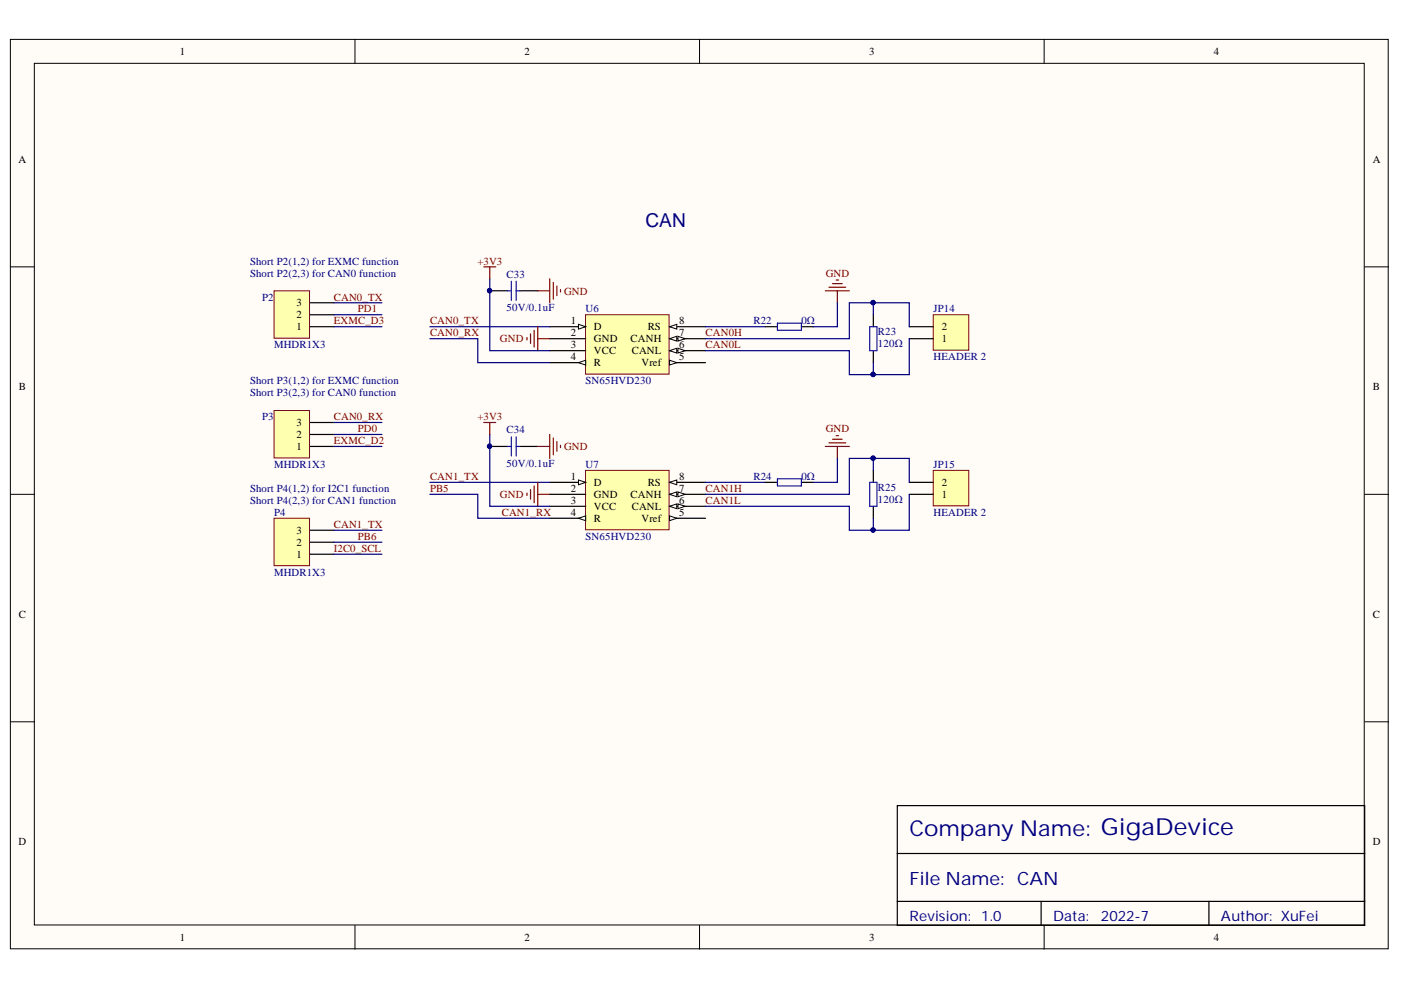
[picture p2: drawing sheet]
<svg xmlns="http://www.w3.org/2000/svg" width="297mm" height="210mm" viewBox="0 0 297 210" stroke-linecap="round" stroke-linejoin="round" font-family="sans-serif">
<defs><g id="words">
<text font-size="4.6" fill="#000080" x="192.8" y="177.2">Company Name: GigaDevice</text>
<text font-size="4.1" fill="#000080" x="136.8" y="48.1">CAN</text>
<text font-size="3.9" fill="#000080" x="192.8" y="187.6">File Name: CAN</text>
<g font-size="3" fill="#000080">
<text x="192.8" y="195.4">Revision:</text>
<text x="208" y="195.4">1.0</text>
<text x="223.3" y="195.4">Data:</text>
<text x="233.4" y="195.4">2022-7</text>
<text x="258.9" y="195.4">Author: XuFei</text>
</g>
<g font-size="2.3">
<text x="38.1" y="11.7">1</text>
<text x="111.2" y="11.7">2</text>
<text x="184.3" y="11.7">3</text>
<text x="257.4" y="11.7">4</text>
<text x="3.9" y="34.5">A</text>
<text x="291.1" y="34.5">A</text>
<text x="62.8" y="65">3</text>
<text x="62.8" y="70.1">1</text>
<text x="62.8" y="67.5">2</text>
<text x="121" y="68.8">1</text>
<text x="121" y="71.3">2</text>
<text x="125.9" y="70.1">D</text>
<text x="137.3" y="70.1">RS</text>
<text x="144" y="71.3">7</text>
<text x="144" y="68.8">8</text>
<text x="199.7" y="70.1">2</text>
<text x="121" y="73.9">3</text>
<text x="121" y="76.4">4</text>
<text x="125.9" y="72.6">GND</text>
<text x="125.9" y="75.1">VCC</text>
<text x="125.9" y="77.7">R</text>
<text x="133.7" y="72.6">CANH</text>
<text x="134" y="75.1">CANL</text>
<text x="136" y="77.7">Vref</text>
<text x="144" y="76.4">5</text>
<text x="144" y="73.9">6</text>
<text x="199.7" y="72.6">1</text>
<text x="4" y="82.7">B</text>
<text x="291.1" y="82.7">B</text>
<text x="62.8" y="95.4">1</text>
<text x="62.8" y="92.9">2</text>
<text x="62.8" y="90.3">3</text>
<text x="121" y="101.7">1</text>
<text x="144" y="101.7">8</text>
<text x="121" y="104.4">2</text>
<text x="121" y="106.9">3</text>
<text x="125.9" y="103">D</text>
<text x="125.9" y="105.6">GND</text>
<text x="133.7" y="105.6">CANH</text>
<text x="137.3" y="103">RS</text>
<text x="144" y="106.9">6</text>
<text x="144" y="104.4">7</text>
<text x="199.7" y="105.6">1</text>
<text x="199.7" y="103">2</text>
<text x="62.8" y="113.2">3</text>
<text x="121" y="109.4">4</text>
<text x="125.9" y="108.2">VCC</text>
<text x="125.9" y="110.7">R</text>
<text x="134" y="108.2">CANL</text>
<text x="136" y="110.7">Vref</text>
<text x="144" y="109.4">5</text>
<text x="62.8" y="118.3">1</text>
<text x="62.8" y="115.8">2</text>
<text x="4" y="131">C</text>
<text x="291.1" y="131">C</text>
<text x="3.9" y="179.2">D</text>
<text x="291.1" y="179.2">D</text>
<text x="38.1" y="199.5">1</text>
<text x="111.2" y="199.5">2</text>
<text x="184.3" y="199.5">3</text>
<text x="257.4" y="199.5">4</text>
</g>
<g font-size="2.3" fill="#000080">
<text x="53" y="56.1">Short P2(1,2) for EXMC function</text>
<text x="53" y="58.6">Short P2(2,3) for CAN0 function</text>
<text x="107.4" y="58.9">C33</text>
<text x="55.6" y="63.7">P2</text>
<text x="107.4" y="66">50V/0.1uF</text>
<text x="124.2" y="66.2">U6</text>
<text x="159.8" y="68.8">R22</text>
<text x="169.9" y="68.8">0Ω</text>
<text x="186.1" y="71.1">R23</text>
<text x="197.9" y="66.2">JP14</text>
<text x="58.1" y="73.9">MHDR1X3</text>
<text x="186.1" y="73.6">120Ω</text>
<text x="197.9" y="76.4">HEADER 2</text>
<text x="53" y="81.5">Short P3(1,2) for EXMC function</text>
<text x="53" y="84">Short P3(2,3) for CAN0 function</text>
<text x="124.2" y="81.5">SN65HVD230</text>
<text x="55.6" y="89.1">P3</text>
<text x="107.4" y="91.8">C34</text>
<text x="58.1" y="99.2">MHDR1X3</text>
<text x="107.4" y="98.9">50V/0.1uF</text>
<text x="124.2" y="99.2">U7</text>
<text x="159.8" y="101.7">R24</text>
<text x="169.9" y="101.7">0Ω</text>
<text x="197.9" y="99.2">JP15</text>
<text x="53" y="106.9">Short P4(2,3) for CAN1 function</text>
<text x="53" y="104.4">Short P4(1,2) for I2C1 function</text>
<text x="186.1" y="104.1">R25</text>
<text x="186.1" y="106.6">120Ω</text>
<text x="58.1" y="109.4">P4</text>
<text x="197.9" y="109.4">HEADER 2</text>
<text x="124.2" y="114.5">SN65HVD230</text>
<text x="58.1" y="122.1">MHDR1X3</text>
</g>
<g font-size="2.3" fill="#800000">
<text x="101.2" y="56.1">+3V3</text>
<text x="175.1" y="58.6">GND</text>
<text x="70.8" y="63.7">CAN0_TX</text>
<text x="119.6" y="62.4">GND</text>
<text x="70.8" y="68.8">EXMC_D3</text>
<text x="75.9" y="66.2">PD1</text>
<text x="91.2" y="68.8">CAN0_TX</text>
<text x="91.2" y="71.3">CAN0_RX</text>
<text x="149.6" y="71.3">CAN0H</text>
<text x="106" y="72.6">GND</text>
<text x="149.6" y="73.9">CAN0L</text>
<text x="70.8" y="89.1">CAN0_RX</text>
<text x="101.2" y="89.1">+3V3</text>
<text x="70.8" y="94.1">EXMC_D2</text>
<text x="75.9" y="91.6">PD0</text>
<text x="119.6" y="95.4">GND</text>
<text x="175.1" y="91.6">GND</text>
<text x="91.2" y="101.7">CAN1_TX</text>
<text x="91.2" y="104.4">PB5</text>
<text x="106" y="105.6">GND</text>
<text x="149.6" y="104.4">CAN1H</text>
<text x="149.6" y="106.9">CAN1L</text>
<text x="70.8" y="112">CAN1_TX</text>
<text x="106.4" y="109.4">CAN1_RX</text>
<text x="70.8" y="117">I2C0_SCL</text>
<text x="75.9" y="114.5">PB6</text>
</g>
</g></defs>
<g fill="#fffcf8" stroke="#000" stroke-width=".21">
<path d="M2.2 8.4h292.1v192.8h-292.1z"/>
<path d="M7.3 13.4h281.9v182.7h-281.9z"/>
</g>
<path d="M75.3 8.4v5M148.3 8.4v5M221.4 8.4v5M2.2 56.6h5.1M289.3 56.6h5.1M2.2 104.8h5.1M289.3 104.8h5.1M2.2 153h5.1M289.3 153h5.1M75.3 196.2v5.1M148.3 196.2v5.1M221.4 196.2v5.1" fill="none" stroke="#000" stroke-width=".21"/>
<path d="M190.2 170.8h99.1v25.4h-99.1zM190.2 181h99.1M190.2 191.1h99.1M220.7 191.1v5.1M256.3 191.1v5.1" fill="none" stroke="#000" stroke-width=".25"/>
<path d="M124.1 66.7h17.8v12.6h-17.8z" fill="#ffffb0" stroke="#800000" stroke-width=".21"/>
<path d="M116.5 69.3h7.7" fill="none" stroke="#000" stroke-width=".25"/>
<path d="M122.6 68.8l1.6 .5-1.6 .5z" fill="#fffcf8"/>
<path d="M122.6 68.8l1.6 .5-1.6 .5z" fill="none" stroke="#000" stroke-width=".21"/>
<path d="M116.5 71.8h7.7M116.5 74.3h7.7M116.5 76.9h7.7" fill="none" stroke="#000" stroke-width=".25"/>
<path d="M122.6 76.9l1.6-.5v1z" fill="#fffcf8"/>
<path d="M122.6 76.9l1.6-.5v1z" fill="none" stroke="#000" stroke-width=".21"/>
<path d="M142 76.9h7.6" fill="none" stroke="#000" stroke-width=".25"/>
<path d="M142 76.4l1.5 .5-1.5 .5z" fill="#fffcf8"/>
<path d="M142 76.4l1.5 .5-1.5 .5z" fill="none" stroke="#000" stroke-width=".21"/>
<path d="M142 74.3h7.6" fill="none" stroke="#000" stroke-width=".25"/>
<path d="M142 74.3l1.5-.5v1.1z" fill="#fffcf8"/>
<path d="M142 74.3l1.5-.5v1.1z" fill="none" stroke="#000" stroke-width=".21"/>
<path d="M143.7 73.8l1.6 .5-1.6 .6z" fill="#fffcf8"/>
<path d="M143.7 73.8l1.6 .5-1.6 .6z" fill="none" stroke="#000" stroke-width=".21"/>
<path d="M142 71.8h7.6" fill="none" stroke="#000" stroke-width=".25"/>
<path d="M142 71.8l1.5-.5v1z" fill="#fffcf8"/>
<path d="M142 71.8l1.5-.5v1z" fill="none" stroke="#000" stroke-width=".21"/>
<path d="M143.7 71.3l1.6 .5-1.6 .5z" fill="#fffcf8"/>
<path d="M143.7 71.3l1.6 .5-1.6 .5z" fill="none" stroke="#000" stroke-width=".21"/>
<path d="M142 69.3h7.6" fill="none" stroke="#000" stroke-width=".25"/>
<path d="M142 69.3l1.5-.5v1z" fill="#fffcf8"/>
<path d="M142 69.3l1.5-.5v1z" fill="none" stroke="#000" stroke-width=".21"/>
<path d="M149.6 74.3h30.5v5.1h5.1v-2.5M149.6 69.3h12.7M177.5 64.2v5.1h-5M185.2 66.7v-2.5h-5.1v7.6h-30.5" fill="none" stroke="#000080" stroke-width=".25"/>
<path d="M162.3 69.3h2.5M169.9 69.3h2.6M185.2 66.7v2.6M185.2 74.3v2.6" fill="none" stroke="#000" stroke-width=".25"/>
<path d="M164.8 68.5h5.1v1.5h-5.1zM184.4 69.3h1.5v5h-1.5z" fill="none" stroke="#00f" stroke-width=".25"/>
<path d="M177.3 59.4h.5M175 61.7h5.1M175.8 60.9h3.5M176.5 60.1h2.1M177.5 61.7v2.5" fill="none" stroke="#800000" stroke-width=".25"/>
<g fill="#000080" stroke="#000080" stroke-width=".21">
<circle cx="185.1" cy="64.2" r=".46"/>
<circle cx="185.1" cy="79.4" r=".46"/>
</g>
<path d="M197.9 66.7h7.5v7.5h-7.5z" fill="#ffffb0" stroke="#800000" stroke-width=".21"/>
<path d="M103.8 61.7h3.9M110.2 61.7h3.8M192.8 71.8h5.1M192.8 69.3h5.1" fill="none" stroke="#000" stroke-width=".25"/>
<path d="M103.8 59.1v15.2h12.7M91.1 71.8h10.2v5.1h15.2M91.1 69.3h25.4M185.2 64.2h7.6v5.1M192.8 71.8v7.6h-7.6" fill="none" stroke="#000080" stroke-width=".25"/>
<g fill="#000080" stroke="#000080" stroke-width=".21">
<circle cx="185.1" cy="64.2" r=".46"/>
<circle cx="185.1" cy="79.4" r=".46"/>
<circle cx="103.8" cy="61.6" r=".46"/>
</g>
<path d="M102.6 56.6h2.5M103.8 56.6v2.5M116.5 59.1v5.1M117.3 59.9v3.5M111.7 71.6v.5M112.5 70.8v2M113.2 70v3.6M114 69.3v5M114 71.8h2.5M114 61.7h2.5M118.1 60.6v2.1M118.8 61.4v.5" fill="none" stroke="#800000" stroke-width=".25"/>
<path d="M108.4 59.6v4.1M109.4 59.6v4.1M107.7 61.7h.7M109.4 61.7h.8" fill="none" stroke="#00f" stroke-width=".25"/>
<path d="M124.1 99.7h17.8v12.6h-17.8z" fill="#ffffb0" stroke="#800000" stroke-width=".21"/>
<path d="M116.5 102.3h7.7" fill="none" stroke="#000" stroke-width=".25"/>
<path d="M122.6 101.8l1.6 .5-1.6 .5z" fill="#fffcf8"/>
<path d="M122.6 101.8l1.6 .5-1.6 .5z" fill="none" stroke="#000" stroke-width=".21"/>
<path d="M116.5 104.8h7.7M116.5 107.3h7.7M116.5 109.9h7.7" fill="none" stroke="#000" stroke-width=".25"/>
<path d="M122.6 109.9l1.6-.5v1z" fill="#fffcf8"/>
<path d="M122.6 109.9l1.6-.5v1z" fill="none" stroke="#000" stroke-width=".21"/>
<path d="M142 109.9h7.6" fill="none" stroke="#000" stroke-width=".25"/>
<path d="M142 109.4l1.5 .5-1.5 .5z" fill="#fffcf8"/>
<path d="M142 109.4l1.5 .5-1.5 .5z" fill="none" stroke="#000" stroke-width=".21"/>
<path d="M142 107.3h7.6" fill="none" stroke="#000" stroke-width=".25"/>
<path d="M142 107.3l1.5-.5v1.1z" fill="#fffcf8"/>
<path d="M142 107.3l1.5-.5v1.1z" fill="none" stroke="#000" stroke-width=".21"/>
<path d="M143.7 106.8l1.6 .5-1.6 .6z" fill="#fffcf8"/>
<path d="M143.7 106.8l1.6 .5-1.6 .6z" fill="none" stroke="#000" stroke-width=".21"/>
<path d="M142 104.8h7.6" fill="none" stroke="#000" stroke-width=".25"/>
<path d="M142 104.8l1.5-.5v1z" fill="#fffcf8"/>
<path d="M142 104.8l1.5-.5v1z" fill="none" stroke="#000" stroke-width=".21"/>
<path d="M143.7 104.3l1.6 .5-1.6 .5z" fill="#fffcf8"/>
<path d="M143.7 104.3l1.6 .5-1.6 .5z" fill="none" stroke="#000" stroke-width=".21"/>
<path d="M142 102.3h7.6" fill="none" stroke="#000" stroke-width=".25"/>
<path d="M142 102.3l1.5-.5v1z" fill="#fffcf8"/>
<path d="M142 102.3l1.5-.5v1z" fill="none" stroke="#000" stroke-width=".21"/>
<path d="M177.5 97.2v5.1h-5M185.2 99.7v-2.5h-5.1v7.6h-30.5M149.6 107.3h30.5v5.1h5.1v-2.5M149.6 102.3h12.7" fill="none" stroke="#000080" stroke-width=".25"/>
<path d="M185.2 99.7v2.6M162.3 102.3h2.5M169.9 102.3h2.6M185.2 107.3v2.6" fill="none" stroke="#000" stroke-width=".25"/>
<path d="M164.8 101.5h5.1v1.5h-5.1zM184.4 102.3h1.5v5h-1.5z" fill="none" stroke="#00f" stroke-width=".25"/>
<path d="M175 94.7h5.1M175.8 93.9h3.5M176.5 93.1h2.1M177.3 92.4h.5M177.5 94.7v2.5" fill="none" stroke="#800000" stroke-width=".25"/>
<g fill="#000080" stroke="#000080" stroke-width=".21">
<circle cx="185.1" cy="97.1" r=".46"/>
<circle cx="185.1" cy="112.4" r=".46"/>
</g>
<path d="M197.9 99.7h7.5v7.5h-7.5z" fill="#ffffb0" stroke="#800000" stroke-width=".21"/>
<path d="M103.8 94.7h3.9M110.2 94.7h3.8M192.8 104.8h5.1M192.8 102.3h5.1" fill="none" stroke="#000" stroke-width=".25"/>
<path d="M103.8 92.1v15.2h12.7M185.2 97.2h7.6v5.1M91.1 104.8h10.2v5.1h15.2M91.1 102.3h25.4M192.8 104.8v7.6h-7.6" fill="none" stroke="#000080" stroke-width=".25"/>
<g fill="#000080" stroke="#000080" stroke-width=".21">
<circle cx="185.1" cy="97.1" r=".46"/>
<circle cx="185.1" cy="112.4" r=".46"/>
<circle cx="103.8" cy="94.6" r=".46"/>
</g>
<path d="M102.6 89.6h2.5M103.8 89.6v2.5M114 94.7h2.5M116.5 92.1v5.1M117.3 92.9v3.5M118.1 93.6v2.1M118.8 94.4v.5M111.7 104.6v.5M112.5 103.8v2M113.2 103v3.6M114 102.3v5M114 104.8h2.5" fill="none" stroke="#800000" stroke-width=".25"/>
<path d="M107.7 94.7h.7M108.4 92.6v4.1M109.4 94.7h.8M109.4 92.6v4.1" fill="none" stroke="#00f" stroke-width=".25"/>
<path d="M58.1 61.7h7.5v10h-7.5z" fill="#ffffb0" stroke="#800000" stroke-width=".21"/>
<path d="M65.7 69.3h5.1M65.7 66.7h5.1M65.7 64.2h5.1" fill="none" stroke="#000" stroke-width=".25"/>
<path d="M58.1 87h7.5v10.1h-7.5z" fill="#ffffb0" stroke="#800000" stroke-width=".21"/>
<path d="M65.7 94.7h5.1M65.7 92.1h5.1M65.7 89.6h5.1" fill="none" stroke="#000" stroke-width=".25"/>
<path d="M70.8 66.7h10.2M70.8 69.3h10.2M70.8 64.2h10.2M70.8 89.6h10.2M70.8 92.1h10.2M70.8 94.7h10.2" fill="none" stroke="#000080" stroke-width=".25"/>
<path d="M58.1 109.9h7.5v10h-7.5z" fill="#ffffb0" stroke="#800000" stroke-width=".21"/>
<path d="M65.7 117.5h5.1M65.7 115h5.1M65.7 112.4h5.1" fill="none" stroke="#000" stroke-width=".25"/>
<path d="M70.8 112.4h10.2M70.8 115h10.2M70.8 117.5h10.2" fill="none" stroke="#000080" stroke-width=".25"/>
<use href="#words"/>
</svg>
